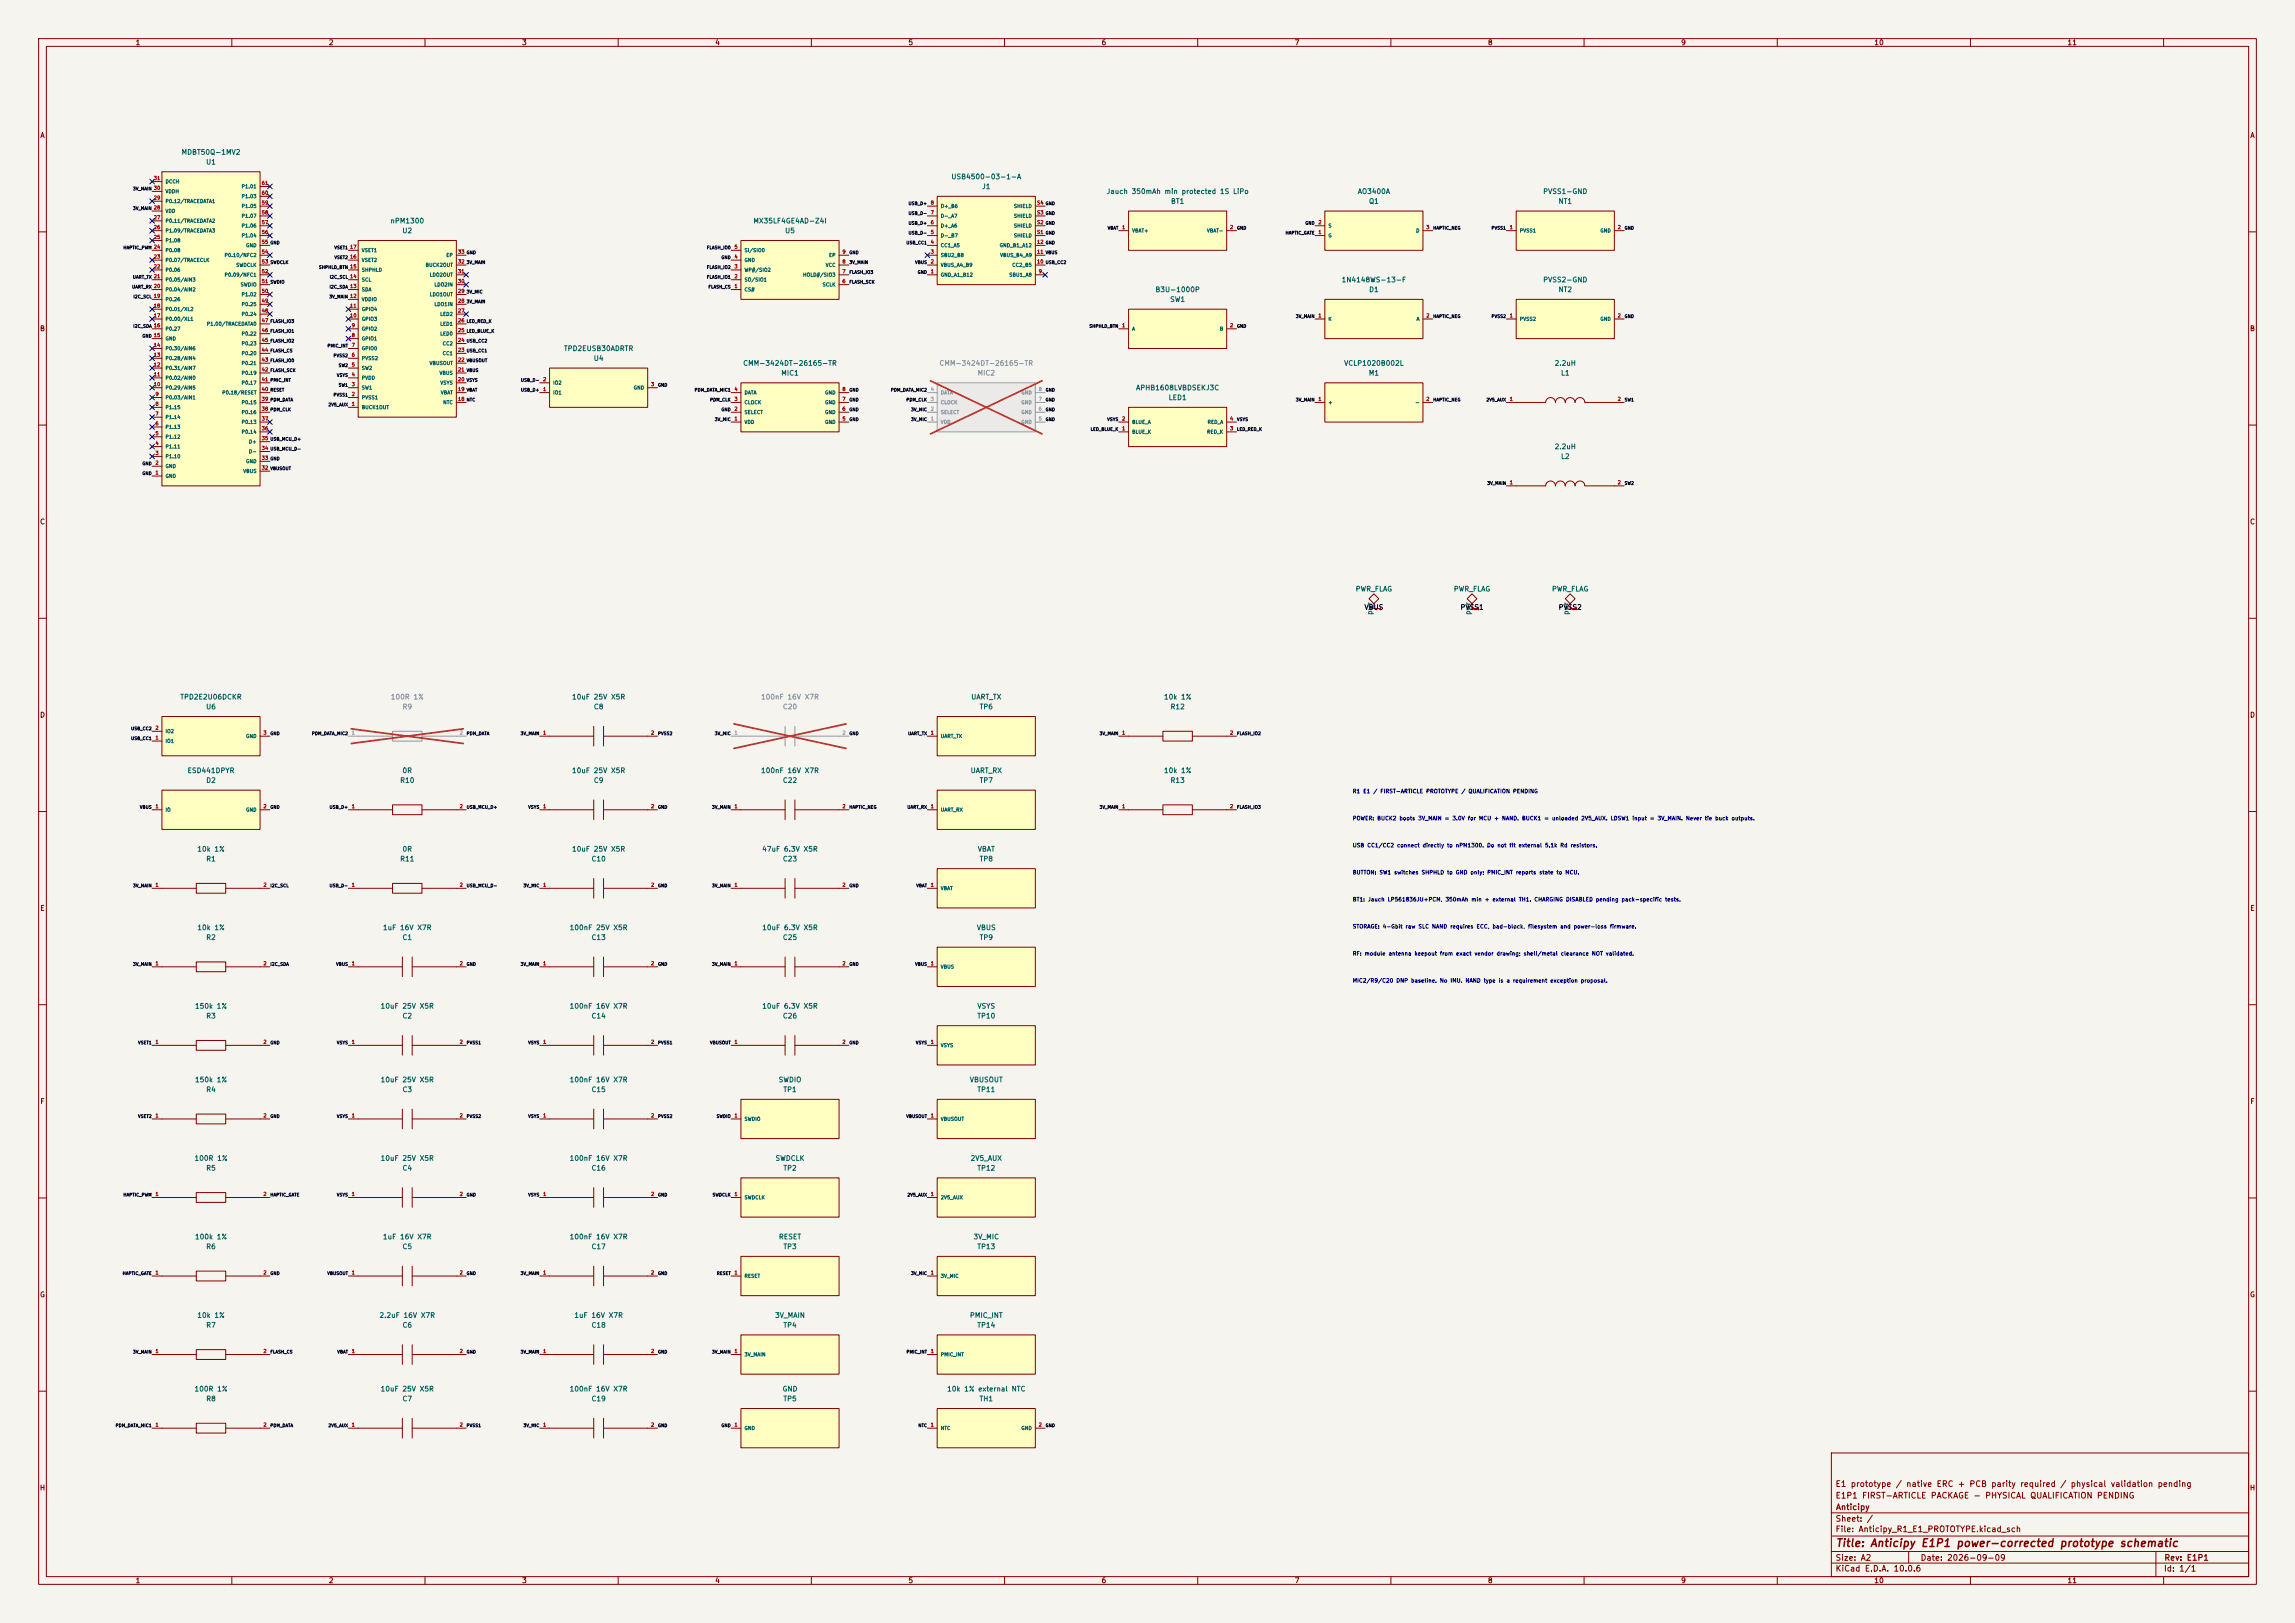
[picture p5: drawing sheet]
<svg xmlns="http://www.w3.org/2000/svg" width="594mm" height="420mm" viewBox="0 0 594 420" stroke-linecap="round" stroke-linejoin="round" font-family="sans-serif">
<defs><g id="words">
<text font-size="2" fill="#840000" x="475" y="400.8">Title: Anticipy E1P1 power-corrected prototype schematic</text>
<g font-size="1.5" fill="#840000">
<text x="475" y="388.1">E1P1 FIRST-ARTICLE PACKAGE - PHYSICAL QUALIFICATION PENDING</text>
<text x="475" y="385.1">E1 prototype / native ERC + PCB parity required / physical validation pending</text>
<text x="475" y="394.1">Sheet: /</text>
<text x="475.1" y="391.1">Anticipy</text>
<text x="475" y="396.8">File: Anticipy_R1_E1_PROTOTYPE.kicad_sch</text>
<text x="475" y="407">KiCad E.D.A. 10.0.6</text>
<text x="475" y="404.2">Size: A2</text>
<text x="497" y="404.2">Date: 2026-09-09</text>
<text x="560" y="407">Id: 1/1</text>
<text x="560.1" y="404.2">Rev: E1P1</text>
</g>
<g font-size="1.3" fill="#840000">
<text x="35" y="12">1</text>
<text x="85" y="12">2</text>
<text x="135" y="12">3</text>
<text x="185" y="12">4</text>
<text x="235" y="12">5</text>
<text x="285" y="12">6</text>
<text x="335" y="12">7</text>
<text x="385" y="12">8</text>
<text x="435" y="12">9</text>
<text x="485" y="12">10</text>
<text x="535" y="12">11</text>
<text x="10.3" y="36">A</text>
<text x="582.3" y="36">A</text>
<text x="10.2" y="86">B</text>
<text x="582.2" y="86">B</text>
<text x="10.2" y="136">C</text>
<text x="582.2" y="136">C</text>
<text x="10.2" y="186">D</text>
<text x="582.2" y="186">D</text>
<text x="10.3" y="236">E</text>
<text x="582.3" y="236">E</text>
<text x="10.3" y="286">F</text>
<text x="582.3" y="286">F</text>
<text x="10.2" y="336">G</text>
<text x="582.2" y="336">G</text>
<text x="10.2" y="386">H</text>
<text x="582.2" y="386">H</text>
<text x="35" y="410">1</text>
<text x="85" y="410">2</text>
<text x="135" y="410">3</text>
<text x="185" y="410">4</text>
<text x="235" y="410">5</text>
<text x="285" y="410">6</text>
<text x="335" y="410">7</text>
<text x="385" y="410">8</text>
<text x="435" y="410">9</text>
<text x="485" y="410">10</text>
<text x="535" y="410">11</text>
</g>
<g font-size="1.3" fill="#006464">
<text x="46.9" y="40.3">MDBT50Q-1MV2</text>
<text x="53.2" y="42.9">U1</text>
<text x="246.1" y="46.7">USB4500-03-1-A</text>
<text x="254.1" y="49.2">J1</text>
<text x="286.3" y="50.5">Jauch 350mAh min protected 1S LiPo</text>
<text x="302.9" y="53">BT1</text>
<text x="351.3" y="50.5">AO3400A</text>
<text x="354.2" y="53">Q1</text>
<text x="399.3" y="50.5">PVSS1-GND</text>
<text x="403.2" y="53">NT1</text>
<text x="100.9" y="58.1">nPM1300</text>
<text x="194.8" y="58.1">MX35LF4GE4AD-Z4I</text>
<text x="104" y="60.7">U2</text>
<text x="203.1" y="60.7">U5</text>
<text x="298.9" y="75.9">B3U-1000P</text>
<text x="347.1" y="73.4">1N4148WS-13-F</text>
<text x="354.2" y="75.9">D1</text>
<text x="399.3" y="73.4">PVSS2-GND</text>
<text x="403.2" y="75.9">NT2</text>
<text x="302.7" y="78.4">SW1</text>
<text x="145.8" y="91.1">TPD2EUSB30ADRTR</text>
<text x="153.5" y="93.7">U4</text>
<text x="192.2" y="94.9">CMM-3424DT-26165-TR</text>
<text x="347.8" y="94.9">VCLP1020B002L</text>
<text x="402.3" y="94.9">2.2uH</text>
<text x="202.1" y="97.5">MIC1</text>
<text x="293.9" y="101.3">APHB1608LVBDSEKJ3C</text>
<text x="354.1" y="97.5">M1</text>
<text x="403.9" y="97.5">L1</text>
<text x="302.3" y="103.8">LED1</text>
<text x="402.3" y="116.5">2.2uH</text>
<text x="403.9" y="119.1">L2</text>
<text x="350.8" y="153.4">PWR_FLAG</text>
<text x="376.2" y="153.4">PWR_FLAG</text>
<text x="401.6" y="153.4">PWR_FLAG</text>
<text x="355.5" y="159.2" transform="rotate(-90 355.5 159.2)">pwr</text>
<text x="380.9" y="159.2" transform="rotate(-90 380.9 159.2)">pwr</text>
<text x="406.3" y="159.2" transform="rotate(-90 406.3 159.2)">pwr</text>
<text x="46.5" y="181.3">TPD2E2U06DCKR</text>
<text x="53.2" y="183.8">U6</text>
<text x="147.9" y="181.3">10uF 25V X5R</text>
<text x="153.6" y="183.8">C8</text>
<text x="251.2" y="181.3">UART_TX</text>
<text x="253.4" y="183.8">TP6</text>
<text x="301.1" y="181.3">10k 1%</text>
<text x="302.8" y="183.8">R12</text>
<text x="48.4" y="200.4">ESD441DPYR</text>
<text x="53.2" y="202.9">D2</text>
<text x="103.4" y="202.9">R10</text>
<text x="104" y="200.4">0R</text>
<text x="147.9" y="200.4">10uF 25V X5R</text>
<text x="153.6" y="202.9">C9</text>
<text x="196.8" y="200.4">100nF 16V X7R</text>
<text x="202.5" y="202.9">C22</text>
<text x="251.1" y="200.4">UART_RX</text>
<text x="253.4" y="202.9">TP7</text>
<text x="301.1" y="200.4">10k 1%</text>
<text x="302.8" y="202.9">R13</text>
<text x="50.9" y="220.7">10k 1%</text>
<text x="104" y="220.7">0R</text>
<text x="147.9" y="220.7">10uF 25V X5R</text>
<text x="197.1" y="220.7">47uF 6.3V X5R</text>
<text x="252.9" y="220.7">VBAT</text>
<text x="53.2" y="223.2">R1</text>
<text x="103.4" y="223.2">R11</text>
<text x="153" y="223.2">C10</text>
<text x="202.5" y="223.2">C23</text>
<text x="253.4" y="223.2">TP8</text>
<text x="50.9" y="241">10k 1%</text>
<text x="53.2" y="243.5">R2</text>
<text x="99" y="241">1uF 16V X7R</text>
<text x="104" y="243.5">C1</text>
<text x="147.3" y="241">100nF 25V X5R</text>
<text x="153" y="243.5">C13</text>
<text x="197.1" y="241">10uF 6.3V X5R</text>
<text x="202.5" y="243.5">C25</text>
<text x="252.7" y="241">VBUS</text>
<text x="253.4" y="243.5">TP9</text>
<text x="50.3" y="261.3">150k 1%</text>
<text x="53.2" y="263.9">R3</text>
<text x="98.4" y="261.3">10uF 25V X5R</text>
<text x="104" y="263.9">C2</text>
<text x="147.3" y="261.3">100nF 16V X7R</text>
<text x="153" y="263.9">C14</text>
<text x="197.1" y="261.3">10uF 6.3V X5R</text>
<text x="202.5" y="263.9">C26</text>
<text x="252.8" y="263.9">TP10</text>
<text x="252.8" y="261.3">VSYS</text>
<text x="50.3" y="280.4">150k 1%</text>
<text x="98.4" y="280.4">10uF 25V X5R</text>
<text x="147.3" y="280.4">100nF 16V X7R</text>
<text x="201.4" y="280.4">SWDIO</text>
<text x="250.9" y="280.4">VBUSOUT</text>
<text x="53.2" y="282.9">R4</text>
<text x="104" y="282.9">C3</text>
<text x="153" y="282.9">C15</text>
<text x="202.6" y="282.9">TP1</text>
<text x="252.8" y="282.9">TP11</text>
<text x="50.2" y="300.7">100R 1%</text>
<text x="53.2" y="303.2">R5</text>
<text x="98.4" y="300.7">10uF 25V X5R</text>
<text x="104" y="303.2">C4</text>
<text x="147.3" y="300.7">100nF 16V X7R</text>
<text x="153" y="303.2">C16</text>
<text x="200.6" y="300.7">SWDCLK</text>
<text x="202.6" y="303.2">TP2</text>
<text x="251.1" y="300.7">2V5_AUX</text>
<text x="252.8" y="303.2">TP12</text>
<text x="50.3" y="321">100k 1%</text>
<text x="53.2" y="323.5">R6</text>
<text x="99" y="321">1uF 16V X7R</text>
<text x="104" y="323.5">C5</text>
<text x="147.3" y="321">100nF 16V X7R</text>
<text x="153" y="323.5">C17</text>
<text x="201.5" y="321">RESET</text>
<text x="202.6" y="323.5">TP3</text>
<text x="251.8" y="321">3V_MIC</text>
<text x="252.8" y="323.5">TP13</text>
<text x="50.9" y="341.3">10k 1%</text>
<text x="98.1" y="341.3">2.2uF 16V X7R</text>
<text x="148.5" y="341.3">1uF 16V X7R</text>
<text x="200.5" y="341.3">3V_MAIN</text>
<text x="250.9" y="341.3">PMIC_INT</text>
<text x="53.2" y="343.9">R7</text>
<text x="104" y="343.9">C6</text>
<text x="153" y="343.9">C18</text>
<text x="202.6" y="343.9">TP4</text>
<text x="252.8" y="343.9">TP14</text>
<text x="50.2" y="360.4">100R 1%</text>
<text x="53.2" y="362.9">R8</text>
<text x="98.4" y="360.4">10uF 25V X5R</text>
<text x="104" y="362.9">C7</text>
<text x="147.3" y="360.4">100nF 16V X7R</text>
<text x="153" y="362.9">C19</text>
<text x="202.4" y="360.4">GND</text>
<text x="202.6" y="362.9">TP5</text>
<text x="245" y="360.4">10k 1% external NTC</text>
<text x="253.4" y="362.9">TH1</text>
</g>
<g font-size="1.3" fill="#939391">
<text x="243" y="94.9">CMM-3424DT-26165-TR</text>
<text x="252.9" y="97.5">MIC2</text>
<text x="101" y="181.3">100R 1%</text>
<text x="104" y="183.8">R9</text>
<text x="196.8" y="181.3">100nF 16V X7R</text>
<text x="202.5" y="183.8">C20</text>
</g>
<g font-size="1.3" fill="#0f0f0f">
<text x="353" y="158.1">VBUS</text>
<text x="377.9" y="158.1">PVSS1</text>
<text x="403.3" y="158.1">PVSS2</text>
</g>
<g font-size="1.3" fill="#a90000">
<text x="357.7" y="158.2" transform="rotate(-90 357.7 158.2)">1</text>
<text x="383.1" y="158.2" transform="rotate(-90 383.1 158.2)">1</text>
<text x="408.5" y="158.2" transform="rotate(-90 408.5 158.2)">1</text>
</g>
<g font-size="1" fill="#0000c2">
<text x="350" y="205.5">R1 E1 / FIRST-ARTICLE PROTOTYPE / QUALIFICATION PENDING</text>
<text x="350" y="212.5">POWER: BUCK2 boots 3V_MAIN = 3.0V for MCU + NAND. BUCK1 = unloaded 2V5_AUX. LDSW1 input = 3V_MAIN. Never tie buck outputs.</text>
<text x="350" y="219.5">USB CC1/CC2 connect directly to nPM1300. Do not fit external 5.1k Rd resistors.</text>
<text x="350" y="226.5">BUTTON: SW1 switches SHPHLD to GND only; PMIC_INT reports state to MCU.</text>
<text x="350" y="233.5">BT1: Jauch LP561836JU+PCM, 350mAh min + external TH1. CHARGING DISABLED pending pack-specific tests.</text>
<text x="350" y="240.5">STORAGE: 4-Gbit raw SLC NAND requires ECC, bad-block, filesystem and power-loss firmware.</text>
<text x="350" y="247.5">RF: module antenna keepout from exact vendor drawing; shell/metal clearance NOT validated.</text>
<text x="350" y="254.5">MIC2/R9/C20 DNP baseline. No IMU. NAND type is a requirement exception proposal.</text>
</g>
<g font-size=".9" fill="#a90000">
<text x="39.7" y="46.8">31</text>
<text x="39.7" y="51.9">29</text>
<text x="67.6" y="53.1">59</text>
<text x="67.6" y="50.6">60</text>
<text x="67.6" y="48.1">61</text>
<text x="240.8" y="53.1">8</text>
<text x="268.3" y="53.1">S4</text>
<text x="39.7" y="59.5">26</text>
<text x="39.7" y="56.9">27</text>
<text x="67.6" y="58.2">57</text>
<text x="67.6" y="55.7">58</text>
<text x="240.8" y="58.2">6</text>
<text x="240.8" y="55.7">7</text>
<text x="268.3" y="58.2">S2</text>
<text x="268.3" y="55.7">S3</text>
<text x="290.3" y="59.5">1</text>
<text x="318.3" y="59.5">2</text>
<text x="341.1" y="58.2">2</text>
<text x="369.1" y="59.5">3</text>
<text x="390.6" y="59.5">1</text>
<text x="418.6" y="59.5">2</text>
<text x="39.7" y="62">25</text>
<text x="67.6" y="65.8">54</text>
<text x="67.6" y="63.3">55</text>
<text x="67.6" y="60.8">56</text>
<text x="90.5" y="64.6">17</text>
<text x="118.4" y="65.8">33</text>
<text x="190" y="64.6">5</text>
<text x="217.9" y="65.8">9</text>
<text x="240.8" y="65.8">3</text>
<text x="240.8" y="63.3">4</text>
<text x="240.8" y="60.8">5</text>
<text x="268.3" y="65.8">11</text>
<text x="268.3" y="63.3">12</text>
<text x="268.3" y="60.8">S1</text>
<text x="341.1" y="60.8">1</text>
<text x="39.7" y="69.6">22</text>
<text x="39.7" y="67.1">23</text>
<text x="67.6" y="70.9">52</text>
<text x="67.6" y="68.4">53</text>
<text x="90.5" y="67.1">16</text>
<text x="118.4" y="70.9">31</text>
<text x="118.4" y="68.4">32</text>
<text x="190" y="69.6">3</text>
<text x="190" y="67.1">4</text>
<text x="217.9" y="70.9">7</text>
<text x="217.9" y="68.4">8</text>
<text x="240.8" y="70.9">1</text>
<text x="240.8" y="68.4">2</text>
<text x="268.3" y="68.4">10</text>
<text x="268.7" y="70.9">9</text>
<text x="67.6" y="76">50</text>
<text x="67.6" y="73.5">51</text>
<text x="118.4" y="76">29</text>
<text x="118.4" y="73.5">30</text>
<text x="190" y="74.7">1</text>
<text x="190" y="72.2">2</text>
<text x="217.9" y="73.5">6</text>
<text x="39.7" y="82.3">17</text>
<text x="39.7" y="79.8">18</text>
<text x="67.6" y="83.6">47</text>
<text x="67.6" y="81.1">48</text>
<text x="67.6" y="78.5">49</text>
<text x="90.5" y="82.3">10</text>
<text x="90.5" y="79.8">11</text>
<text x="118.4" y="83.6">26</text>
<text x="118.4" y="81.1">27</text>
<text x="118.4" y="78.5">28</text>
<text x="341.1" y="82.3">1</text>
<text x="369.1" y="82.3">2</text>
<text x="390.6" y="82.3">1</text>
<text x="418.6" y="82.3">2</text>
<text x="39.7" y="90">14</text>
<text x="67.6" y="88.7">45</text>
<text x="67.6" y="86.2">46</text>
<text x="90.9" y="90">7</text>
<text x="90.9" y="87.4">8</text>
<text x="90.9" y="84.9">9</text>
<text x="118.4" y="88.7">24</text>
<text x="118.4" y="86.2">25</text>
<text x="290.3" y="84.9">1</text>
<text x="318.3" y="84.9">2</text>
<text x="39.7" y="95">12</text>
<text x="39.7" y="92.5">13</text>
<text x="67.6" y="93.8">43</text>
<text x="67.6" y="91.2">44</text>
<text x="90.9" y="95">5</text>
<text x="90.9" y="92.5">6</text>
<text x="118.4" y="93.8">22</text>
<text x="118.4" y="91.2">23</text>
<text x="39.7" y="100.1">10</text>
<text x="39.7" y="97.6">11</text>
<text x="67.6" y="101.4">40</text>
<text x="67.6" y="98.9">41</text>
<text x="67.6" y="96.3">42</text>
<text x="90.9" y="100.1">3</text>
<text x="90.9" y="97.6">4</text>
<text x="118.4" y="101.4">19</text>
<text x="118.4" y="98.9">20</text>
<text x="118.4" y="96.3">21</text>
<text x="140.5" y="101.4">1</text>
<text x="140.5" y="98.9">2</text>
<text x="168.4" y="100.1">3</text>
<text x="190" y="101.4">4</text>
<text x="217.9" y="101.4">8</text>
<text x="40.1" y="107.7">7</text>
<text x="40.1" y="105.2">8</text>
<text x="40.1" y="102.7">9</text>
<text x="67.6" y="106.5">38</text>
<text x="67.6" y="103.9">39</text>
<text x="90.9" y="105.2">1</text>
<text x="90.9" y="102.7">2</text>
<text x="118.4" y="103.9">18</text>
<text x="190" y="106.5">2</text>
<text x="190" y="103.9">3</text>
<text x="217.9" y="106.5">6</text>
<text x="217.9" y="103.9">7</text>
<text x="341.1" y="103.9">1</text>
<text x="369.1" y="103.9">2</text>
<text x="390.6" y="103.9">1</text>
<text x="418.6" y="103.9">2</text>
<text x="40.1" y="112.8">5</text>
<text x="40.1" y="110.3">6</text>
<text x="67.6" y="111.6">36</text>
<text x="67.6" y="109">37</text>
<text x="190" y="109">1</text>
<text x="217.9" y="109">5</text>
<text x="290.3" y="111.6">1</text>
<text x="290.3" y="109">2</text>
<text x="318.3" y="111.6">3</text>
<text x="318.3" y="109">4</text>
<text x="40.1" y="117.9">3</text>
<text x="40.1" y="115.4">4</text>
<text x="67.6" y="119.2">33</text>
<text x="67.6" y="116.6">34</text>
<text x="67.6" y="114.1">35</text>
<text x="40.1" y="123">1</text>
<text x="40.1" y="120.4">2</text>
<text x="67.6" y="121.7">32</text>
<text x="390.6" y="125.5">1</text>
<text x="418.6" y="125.5">2</text>
<text x="40.1" y="191.6">1</text>
<text x="40.1" y="189">2</text>
<text x="68.1" y="190.3">3</text>
<text x="140.5" y="190.3">1</text>
<text x="168.4" y="190.3">2</text>
<text x="240.8" y="190.3">1</text>
<text x="290.3" y="190.3">1</text>
<text x="318.3" y="190.3">2</text>
<text x="40.1" y="209.3">1</text>
<text x="68.1" y="209.3">2</text>
<text x="90.9" y="209.3">1</text>
<text x="118.9" y="209.3">2</text>
<text x="140.5" y="209.3">1</text>
<text x="168.4" y="209.3">2</text>
<text x="190" y="209.3">1</text>
<text x="217.9" y="209.3">2</text>
<text x="240.8" y="209.3">1</text>
<text x="290.3" y="209.3">1</text>
<text x="318.3" y="209.3">2</text>
<text x="40.1" y="229.7">1</text>
<text x="68.1" y="229.7">2</text>
<text x="90.9" y="229.7">1</text>
<text x="118.9" y="229.7">2</text>
<text x="140.5" y="229.7">1</text>
<text x="168.4" y="229.7">2</text>
<text x="190" y="229.7">1</text>
<text x="217.9" y="229.7">2</text>
<text x="240.8" y="229.7">1</text>
<text x="40.1" y="250">1</text>
<text x="68.1" y="250">2</text>
<text x="90.9" y="250">1</text>
<text x="118.9" y="250">2</text>
<text x="140.5" y="250">1</text>
<text x="168.4" y="250">2</text>
<text x="190" y="250">1</text>
<text x="217.9" y="250">2</text>
<text x="240.8" y="250">1</text>
<text x="40.1" y="270.3">1</text>
<text x="68.1" y="270.3">2</text>
<text x="90.9" y="270.3">1</text>
<text x="118.9" y="270.3">2</text>
<text x="140.5" y="270.3">1</text>
<text x="168.4" y="270.3">2</text>
<text x="190" y="270.3">1</text>
<text x="217.9" y="270.3">2</text>
<text x="240.8" y="270.3">1</text>
<text x="40.1" y="289.4">1</text>
<text x="68.1" y="289.4">2</text>
<text x="90.9" y="289.4">1</text>
<text x="118.9" y="289.4">2</text>
<text x="140.5" y="289.4">1</text>
<text x="168.4" y="289.4">2</text>
<text x="190" y="289.4">1</text>
<text x="240.8" y="289.4">1</text>
<text x="40.1" y="309.7">1</text>
<text x="68.1" y="309.7">2</text>
<text x="90.9" y="309.7">1</text>
<text x="118.9" y="309.7">2</text>
<text x="140.5" y="309.7">1</text>
<text x="168.4" y="309.7">2</text>
<text x="190" y="309.7">1</text>
<text x="240.8" y="309.7">1</text>
<text x="40.1" y="330">1</text>
<text x="68.1" y="330">2</text>
<text x="90.9" y="330">1</text>
<text x="118.9" y="330">2</text>
<text x="140.5" y="330">1</text>
<text x="168.4" y="330">2</text>
<text x="190" y="330">1</text>
<text x="240.8" y="330">1</text>
<text x="40.1" y="350.3">1</text>
<text x="68.1" y="350.3">2</text>
<text x="90.9" y="350.3">1</text>
<text x="118.9" y="350.3">2</text>
<text x="140.5" y="350.3">1</text>
<text x="168.4" y="350.3">2</text>
<text x="190" y="350.3">1</text>
<text x="240.8" y="350.3">1</text>
<text x="40.1" y="369.4">1</text>
<text x="68.1" y="369.4">2</text>
<text x="90.9" y="369.4">1</text>
<text x="118.9" y="369.4">2</text>
<text x="140.5" y="369.4">1</text>
<text x="168.4" y="369.4">2</text>
<text x="190" y="369.4">1</text>
<text x="240.8" y="369.4">1</text>
<text x="268.7" y="369.4">2</text>
</g>
<g font-size=".9" fill="#006464">
<text x="42.7" y="47.7">DCCH</text>
<text x="42.7" y="52.8">P0.12/TRACEDATA1</text>
<text x="42.7" y="50.2">VDDH</text>
<text x="62.4" y="51.5">P1.03</text>
<text x="62.4" y="48.9">P1.01</text>
<text x="42.7" y="57.8">P0.11/TRACEDATA2</text>
<text x="42.7" y="55.3">VDD</text>
<text x="62.4" y="59.1">P1.06</text>
<text x="62.4" y="56.6">P1.07</text>
<text x="62.4" y="54">P1.05</text>
<text x="243.4" y="59.1">D+_A6</text>
<text x="243.4" y="56.6">D-_A7</text>
<text x="243.4" y="54">D+_B6</text>
<text x="262.3" y="59.1">SHIELD</text>
<text x="262.3" y="56.6">SHIELD</text>
<text x="262.3" y="54">SHIELD</text>
<text x="343.7" y="59.1">S</text>
<text x="42.7" y="65.5">P0.08</text>
<text x="42.7" y="62.9">P1.08</text>
<text x="42.7" y="60.4">P1.09/TRACEDATA3</text>
<text x="62.4" y="61.6">P1.04</text>
<text x="63.6" y="64.2">GND</text>
<text x="93.5" y="65.5">VSET1</text>
<text x="192.6" y="65.5">SI/SIO0</text>
<text x="243.4" y="64.2">CC1_A5</text>
<text x="243.4" y="61.6">D-_B7</text>
<text x="258.6" y="64.2">GND_B1_A12</text>
<text x="262.3" y="61.6">SHIELD</text>
<text x="292.9" y="60.4">VBAT+</text>
<text x="312.3" y="60.4">VBAT-</text>
<text x="343.7" y="61.6">G</text>
<text x="366.4" y="60.4">D</text>
<text x="393.2" y="60.4">PVSS1</text>
<text x="414.1" y="60.4">GND</text>
<text x="42.7" y="70.5">P0.06</text>
<text x="42.7" y="68">P0.07/TRACECLK</text>
<text x="58" y="71.8">P0.09/NFC1</text>
<text x="58" y="66.7">P0.10/NFC2</text>
<text x="61" y="69.3">SWDCLK</text>
<text x="93.5" y="70.5">SHPHLD</text>
<text x="93.5" y="68">VSET2</text>
<text x="110" y="69.3">BUCK2OUT</text>
<text x="111.1" y="71.8">LDO2OUT</text>
<text x="115.4" y="66.7">EP</text>
<text x="192.6" y="70.5">WP#/SIO2</text>
<text x="192.6" y="68">GND</text>
<text x="207.7" y="71.8">HOLD#/SIO3</text>
<text x="213.6" y="69.3">VCC</text>
<text x="214.5" y="66.7">EP</text>
<text x="243.4" y="71.8">GND_A1_B12</text>
<text x="243.4" y="69.3">VBUS_A4_B9</text>
<text x="243.4" y="66.7">SBU2_B8</text>
<text x="258.8" y="66.7">VBUS_B4_A9</text>
<text x="261.1" y="71.8">SBU1_A8</text>
<text x="261.9" y="69.3">CC2_B5</text>
<text x="42.7" y="75.6">P0.04/AIN2</text>
<text x="42.7" y="73.1">P0.05/AIN3</text>
<text x="62.2" y="74.3">SWDIO</text>
<text x="62.4" y="76.9">P1.02</text>
<text x="93.5" y="75.6">SDA</text>
<text x="93.5" y="73.1">SCL</text>
<text x="111.1" y="76.9">LDO1OUT</text>
<text x="112.3" y="74.3">LDO2IN</text>
<text x="192.6" y="75.6">CS#</text>
<text x="192.6" y="73.1">SO/SIO1</text>
<text x="212.8" y="74.3">SCLK</text>
<text x="42.7" y="83.2">P0.00/XL1</text>
<text x="42.7" y="80.7">P0.01/XL2</text>
<text x="42.7" y="78.2">P0.26</text>
<text x="62.4" y="82">P0.24</text>
<text x="62.4" y="79.4">P0.25</text>
<text x="93.5" y="83.2">GPIO3</text>
<text x="93.5" y="80.7">GPIO4</text>
<text x="93.5" y="78.2">VDDIO</text>
<text x="112.3" y="79.4">LDO1IN</text>
<text x="113.8" y="82">LED2</text>
<text x="343.7" y="83.2">K</text>
<text x="366.5" y="83.2">A</text>
<text x="393.2" y="83.2">PVSS2</text>
<text x="414.1" y="83.2">GND</text>
<text x="42.7" y="88.3">GND</text>
<text x="42.7" y="85.8">P0.27</text>
<text x="53.4" y="84.5">P1.00/TRACEDATA0</text>
<text x="62.4" y="89.6">P0.23</text>
<text x="62.4" y="87">P0.22</text>
<text x="93.5" y="88.3">GPIO1</text>
<text x="93.5" y="85.8">GPIO2</text>
<text x="113.8" y="87">LED0</text>
<text x="113.8" y="84.5">LED1</text>
<text x="114.5" y="89.6">CC2</text>
<text x="292.9" y="85.8">A</text>
<text x="315.6" y="85.8">B</text>
<text x="42.7" y="95.9">P0.31/AIN7</text>
<text x="42.7" y="93.4">P0.28/AIN4</text>
<text x="42.7" y="90.9">P0.30/AIN6</text>
<text x="62.4" y="94.7">P0.21</text>
<text x="62.4" y="92.1">P0.20</text>
<text x="93.5" y="95.9">SW2</text>
<text x="93.5" y="93.4">PVSS2</text>
<text x="93.5" y="90.9">GPIO0</text>
<text x="111.1" y="94.7">VBUSOUT</text>
<text x="114.5" y="92.1">CC1</text>
<text x="42.7" y="101">P0.29/AIN5</text>
<text x="42.7" y="98.5">P0.02/AIN0</text>
<text x="62.4" y="99.7">P0.17</text>
<text x="62.4" y="97.2">P0.19</text>
<text x="93.5" y="101">SW1</text>
<text x="93.5" y="98.5">PVDD</text>
<text x="113.6" y="97.2">VBUS</text>
<text x="113.9" y="99.7">VSYS</text>
<text x="143.1" y="99.7">IO2</text>
<text x="163.9" y="101">GND</text>
<text x="42.7" y="106.1">P1.15</text>
<text x="42.7" y="103.6">P0.03/AIN1</text>
<text x="57.4" y="102.3">P0.18/RESET</text>
<text x="62.4" y="107.4">P0.16</text>
<text x="62.4" y="104.8">P0.15</text>
<text x="93.5" y="106.1">BUCK1OUT</text>
<text x="93.5" y="103.6">PVSS1</text>
<text x="114" y="102.3">VBAT</text>
<text x="114.6" y="104.8">NTC</text>
<text x="143.1" y="102.3">IO1</text>
<text x="192.6" y="107.4">SELECT</text>
<text x="192.6" y="104.8">CLOCK</text>
<text x="192.6" y="102.3">DATA</text>
<text x="213.4" y="107.4">GND</text>
<text x="213.4" y="104.8">GND</text>
<text x="213.4" y="102.3">GND</text>
<text x="343.7" y="104.8">+</text>
<text x="366.2" y="104.8">-</text>
<text x="42.7" y="113.7">P1.12</text>
<text x="42.7" y="111.2">P1.13</text>
<text x="42.7" y="108.6">P1.14</text>
<text x="62.4" y="112.4">P0.14</text>
<text x="62.4" y="109.9">P0.13</text>
<text x="192.6" y="109.9">VDD</text>
<text x="213.4" y="109.9">GND</text>
<text x="292.9" y="112.4">BLUE_K</text>
<text x="292.9" y="109.9">BLUE_A</text>
<text x="312.3" y="112.4">RED_K</text>
<text x="312.4" y="109.9">RED_A</text>
<text x="42.7" y="118.8">P1.10</text>
<text x="42.7" y="116.3">P1.11</text>
<text x="64.3" y="117.5">D-</text>
<text x="64.3" y="115">D+</text>
<text x="42.7" y="123.9">GND</text>
<text x="42.7" y="121.3">GND</text>
<text x="62.8" y="122.6">VBUS</text>
<text x="63.6" y="120.1">GND</text>
<text x="42.7" y="189.9">IO2</text>
<text x="63.6" y="191.2">GND</text>
<text x="243.4" y="191.2">UART_TX</text>
<text x="42.7" y="192.5">IO1</text>
<text x="42.7" y="210.2">IO</text>
<text x="63.6" y="210.2">GND</text>
<text x="243.4" y="210.2">UART_RX</text>
<text x="243.4" y="230.6">VBAT</text>
<text x="243.4" y="250.9">VBUS</text>
<text x="243.4" y="271.2">VSYS</text>
<text x="192.6" y="290.2">SWDIO</text>
<text x="243.4" y="290.2">VBUSOUT</text>
<text x="192.6" y="310.6">SWDCLK</text>
<text x="243.4" y="310.6">2V5_AUX</text>
<text x="192.6" y="330.9">RESET</text>
<text x="243.4" y="330.9">3V_MIC</text>
<text x="192.6" y="351.2">3V_MAIN</text>
<text x="243.4" y="351.2">PMIC_INT</text>
<text x="192.6" y="370.3">GND</text>
<text x="243.4" y="370.3">NTC</text>
<text x="264.2" y="370.3">GND</text>
</g>
<g font-size=".9" fill="#a5a4a2">
<text x="240.8" y="101.4">4</text>
<text x="268.7" y="101.4">8</text>
<text x="240.8" y="106.5">2</text>
<text x="240.8" y="103.9">3</text>
<text x="268.7" y="106.5">6</text>
<text x="268.7" y="103.9">7</text>
<text x="240.8" y="109">1</text>
<text x="268.7" y="109">5</text>
<text x="90.9" y="190.3">1</text>
<text x="118.9" y="190.3">2</text>
<text x="190" y="190.3">1</text>
<text x="217.9" y="190.3">2</text>
</g>
<g font-size=".9" fill="#939391">
<text x="243.4" y="107.4">SELECT</text>
<text x="243.4" y="104.8">CLOCK</text>
<text x="243.4" y="102.3">DATA</text>
<text x="264.2" y="107.4">GND</text>
<text x="264.2" y="104.8">GND</text>
<text x="264.2" y="102.3">GND</text>
<text x="243.4" y="109.9">VDD</text>
<text x="264.2" y="109.9">GND</text>
</g>
<g font-size=".8" fill="#0f0f0f">
<text x="34.3" y="49.4">3V_MAIN 30</text>
<text x="235" y="53.3">USB_D+</text>
<text x="270.5" y="53.3">GND</text>
<text x="34.3" y="54.5">3V_MAIN 28</text>
<text x="235" y="55.8">USB_D-</text>
<text x="235" y="58.3">USB_D+</text>
<text x="270.5" y="55.8">GND</text>
<text x="270.5" y="58.3">GND</text>
<text x="286.6" y="59.6">VBAT</text>
<text x="320.1" y="59.6">GND</text>
<text x="337.7" y="58.3">GND</text>
<text x="370.9" y="59.6">HAPTIC_NEG</text>
<text x="385.9" y="59.6">PVSS1</text>
<text x="420.4" y="59.6">GND</text>
<text x="31.8" y="64.7">HAPTIC_PWM 24</text>
<text x="69.9" y="63.4">GND</text>
<text x="86.4" y="64.7">VSET1</text>
<text x="120.7" y="66">GND</text>
<text x="182.8" y="64.7">FLASH_IO0</text>
<text x="219.7" y="66">GND</text>
<text x="234.5" y="63.4">USB_CC1</text>
<text x="235" y="60.9">USB_D-</text>
<text x="270.5" y="60.9">GND</text>
<text x="270.5" y="63.4">GND</text>
<text x="270.5" y="66">VBUS</text>
<text x="332.6" y="60.9">HAPTIC_GATE</text>
<text x="69.9" y="68.5">SWDCLK</text>
<text x="82.4" y="69.8">SHPHLD_BTN 15</text>
<text x="86.4" y="67.2">VSET2</text>
<text x="120.7" y="68.5">3V_MAIN</text>
<text x="182.8" y="69.8">FLASH_IO2</text>
<text x="186.6" y="67.2">GND</text>
<text x="219.7" y="68.5">3V_MAIN</text>
<text x="219.7" y="71">FLASH_IO3</text>
<text x="236.8" y="68.5">VBUS</text>
<text x="237.4" y="71">GND</text>
<text x="270.5" y="68.5">USB_CC2</text>
<text x="34.1" y="74.8">UART_RX 20</text>
<text x="34.3" y="72.3">UART_TX 21</text>
<text x="34.4" y="77.4">I2C_SCL 19</text>
<text x="69.9" y="73.6">SWDIO</text>
<text x="85.1" y="77.4">3V_MAIN 12</text>
<text x="85.2" y="74.8">I2C_SDA 13</text>
<text x="85.2" y="72.3">I2C_SCL 14</text>
<text x="120.7" y="76.1">3V_MIC</text>
<text x="182.8" y="72.3">FLASH_IO1</text>
<text x="183.3" y="74.8">FLASH_CS</text>
<text x="219.7" y="73.6">FLASH_SCK</text>
<text x="69.9" y="83.7">FLASH_IO3</text>
<text x="120.7" y="83.7">LED_RED_K</text>
<text x="120.7" y="78.7">3V_MAIN</text>
<text x="335.3" y="82.5">3V_MAIN</text>
<text x="370.9" y="82.5">HAPTIC_NEG</text>
<text x="385.9" y="82.5">PVSS2</text>
<text x="420.4" y="82.5">GND</text>
<text x="34.4" y="85">I2C_SDA 16</text>
<text x="36.8" y="87.5">GND 15</text>
<text x="69.9" y="88.8">FLASH_IO2</text>
<text x="69.9" y="86.3">FLASH_IO1</text>
<text x="120.7" y="88.8">USB_CC2</text>
<text x="120.7" y="86.3">LED_BLUE_K</text>
<text x="281.8" y="85">SHPHLD_BTN</text>
<text x="320.1" y="85">GND</text>
<text x="69.9" y="93.9">FLASH_IO0</text>
<text x="69.9" y="91.4">FLASH_CS</text>
<text x="84.7" y="90.1">PMIC_INT</text>
<text x="86.2" y="92.6">PVSS2</text>
<text x="87.6" y="95.2">SW2</text>
<text x="120.7" y="93.9">VBUSOUT</text>
<text x="120.7" y="91.4">USB_CC1</text>
<text x="69.9" y="101.5">RESET</text>
<text x="69.9" y="99">PMIC_INT</text>
<text x="69.9" y="96.4">FLASH_SCK</text>
<text x="87.1" y="97.7">VSYS</text>
<text x="87.6" y="100.2">SW1</text>
<text x="120.7" y="101.5">VBAT</text>
<text x="120.7" y="99">VSYS</text>
<text x="120.7" y="96.4">VBUS</text>
<text x="134.7" y="101.5">USB_D+</text>
<text x="134.7" y="99">USB_D-</text>
<text x="170.2" y="100.2">GND</text>
<text x="179.7" y="101.5">PDM_DATA_MIC1</text>
<text x="219.7" y="101.5">GND</text>
<text x="230.5" y="101.5">PDM_DATA_MIC2</text>
<text x="270.5" y="101.5">GND</text>
<text x="69.9" y="106.6">PDM_CLK</text>
<text x="69.9" y="104.1">PDM_DATA</text>
<text x="84.9" y="105.3">2V5_AUX</text>
<text x="86.2" y="102.8">PVSS1</text>
<text x="120.7" y="104.1">NTC</text>
<text x="183.7" y="104.1">PDM_CLK</text>
<text x="186.6" y="106.6">GND</text>
<text x="219.7" y="104.1">GND</text>
<text x="219.7" y="106.6">GND</text>
<text x="234.5" y="104.1">PDM_CLK</text>
<text x="235.7" y="106.6">3V_MIC</text>
<text x="270.5" y="104.1">GND</text>
<text x="270.5" y="106.6">GND</text>
<text x="335.3" y="104.1">3V_MAIN</text>
<text x="370.9" y="104.1">HAPTIC_NEG</text>
<text x="384.6" y="104.1">2V5_AUX</text>
<text x="420.4" y="104.1">SW1</text>
<text x="184.9" y="109.1">3V_MIC</text>
<text x="219.7" y="109.1">GND</text>
<text x="235.7" y="109.1">3V_MIC</text>
<text x="270.5" y="109.1">GND</text>
<text x="282.2" y="111.7">LED_BLUE_K</text>
<text x="286.5" y="109.1">VSYS</text>
<text x="320.1" y="111.7">LED_RED_K</text>
<text x="320.1" y="109.1">VSYS</text>
<text x="69.9" y="119.3">GND</text>
<text x="69.9" y="116.8">USB_MCU_D-</text>
<text x="69.9" y="114.2">USB_MCU_D+</text>
<text x="36.8" y="123.1">GND</text>
<text x="36.8" y="120.6">GND</text>
<text x="69.9" y="121.8">VBUSOUT</text>
<text x="384.8" y="125.6">3V_MAIN</text>
<text x="420.4" y="125.6">SW2</text>
<text x="33.8" y="189.1">USB_CC2</text>
<text x="33.8" y="191.7">USB_CC1</text>
<text x="69.9" y="190.4">GND</text>
<text x="80.6" y="190.4">PDM_DATA_MIC2</text>
<text x="120.7" y="190.4">PDM_DATA</text>
<text x="134.6" y="190.4">3V_MAIN</text>
<text x="170.2" y="190.4">PVSS2</text>
<text x="184.9" y="190.4">3V_MIC</text>
<text x="219.7" y="190.4">GND</text>
<text x="234.9" y="190.4">UART_TX</text>
<text x="284.5" y="190.4">3V_MAIN</text>
<text x="320.1" y="190.4">FLASH_IO2</text>
<text x="36.1" y="209.5">VBUS</text>
<text x="69.9" y="209.5">GND</text>
<text x="85.2" y="209.5">USB_D+</text>
<text x="120.7" y="209.5">USB_MCU_D+</text>
<text x="136.6" y="209.5">VSYS</text>
<text x="170.2" y="209.5">GND</text>
<text x="184.2" y="209.5">3V_MAIN</text>
<text x="219.7" y="209.5">HAPTIC_NEG</text>
<text x="234.7" y="209.5">UART_RX</text>
<text x="284.5" y="209.5">3V_MAIN</text>
<text x="320.1" y="209.5">FLASH_IO3</text>
<text x="34.3" y="229.8">3V_MAIN</text>
<text x="69.9" y="229.8">I2C_SCL</text>
<text x="85.2" y="229.8">USB_D-</text>
<text x="120.7" y="229.8">USB_MCU_D-</text>
<text x="135.4" y="229.8">3V_MIC</text>
<text x="170.2" y="229.8">GND</text>
<text x="184.2" y="229.8">3V_MAIN</text>
<text x="219.7" y="229.8">GND</text>
<text x="237.1" y="229.8">VBAT</text>
<text x="34.3" y="250.1">3V_MAIN</text>
<text x="69.9" y="250.1">I2C_SDA</text>
<text x="86.9" y="250.1">VBUS</text>
<text x="120.7" y="250.1">GND</text>
<text x="134.6" y="250.1">3V_MAIN</text>
<text x="170.2" y="250.1">GND</text>
<text x="184.2" y="250.1">3V_MAIN</text>
<text x="219.7" y="250.1">GND</text>
<text x="236.8" y="250.1">VBUS</text>
<text x="35.6" y="270.4">VSET1</text>
<text x="69.9" y="270.4">GND</text>
<text x="87.1" y="270.4">VSYS</text>
<text x="120.7" y="270.4">PVSS1</text>
<text x="136.6" y="270.4">VSYS</text>
<text x="170.2" y="270.4">PVSS1</text>
<text x="183.7" y="270.4">VBUSOUT</text>
<text x="219.7" y="270.4">GND</text>
<text x="237" y="270.4">VSYS</text>
<text x="35.6" y="289.5">VSET2</text>
<text x="69.9" y="289.5">GND</text>
<text x="87.1" y="289.5">VSYS</text>
<text x="120.7" y="289.5">PVSS2</text>
<text x="136.6" y="289.5">VSYS</text>
<text x="170.2" y="289.5">PVSS2</text>
<text x="185.4" y="289.5">SWDIO</text>
<text x="234.5" y="289.5">VBUSOUT</text>
<text x="31.8" y="309.8">HAPTIC_PWM</text>
<text x="69.9" y="309.8">HAPTIC_GATE</text>
<text x="87.1" y="309.8">VSYS</text>
<text x="120.7" y="309.8">GND</text>
<text x="136.6" y="309.8">VSYS</text>
<text x="170.2" y="309.8">GND</text>
<text x="184.3" y="309.8">SWDCLK</text>
<text x="234.7" y="309.8">2V5_AUX</text>
<text x="31.6" y="330.1">HAPTIC_GATE</text>
<text x="69.9" y="330.1">GND</text>
<text x="84.6" y="330.1">VBUSOUT</text>
<text x="120.7" y="330.1">GND</text>
<text x="134.6" y="330.1">3V_MAIN</text>
<text x="170.2" y="330.1">GND</text>
<text x="185.4" y="330.1">RESET</text>
<text x="235.7" y="330.1">3V_MIC</text>
<text x="34.3" y="350.4">3V_MAIN</text>
<text x="69.9" y="350.4">FLASH_CS</text>
<text x="87.2" y="350.4">VBAT</text>
<text x="120.7" y="350.4">GND</text>
<text x="134.6" y="350.4">3V_MAIN</text>
<text x="170.2" y="350.4">GND</text>
<text x="184.2" y="350.4">3V_MAIN</text>
<text x="234.5" y="350.4">PMIC_INT</text>
<text x="29.8" y="369.5">PDM_DATA_MIC1</text>
<text x="69.9" y="369.5">PDM_DATA</text>
<text x="84.9" y="369.5">2V5_AUX</text>
<text x="120.7" y="369.5">PVSS1</text>
<text x="135.4" y="369.5">3V_MIC</text>
<text x="170.2" y="369.5">GND</text>
<text x="186.6" y="369.5">GND</text>
<text x="237.6" y="369.5">NTC</text>
<text x="270.5" y="369.5">GND</text>
</g>
</g></defs>
<path d="M0 0h594v420h-594z" fill="#f5f4ef" stroke="#f5f4ef" stroke-width=".26"/>
<g fill="none" stroke="#840000" stroke-width=".26">
<path d="M10 10h574v400h-574zM12 12h570v396h-570zM60 10v2M110 10v2M160 10v2M210 10v2M260 10v2M310 10v2M360 10v2M410 10v2M460 10v2M510 10v2"/>
<path d="M560 10v2M10 60h2M582 60h2M10 110h2M582 110h2M10 160h2M582 160h2M10 210h2M582 210h2M10 260h2M582 260h2M10 310h2"/>
<path d="M582 310h2M10 360h2M474 376h108v32h-108zM582 360h2M474 397.5h108M474 391.5h108M60 408v2M110 408v2M160 408v2M210 408v2M260 408v2M310 408v2"/>
<path d="M360 408v2M410 408v2M460 408v2M474 404.5h108M474 401.5h108M494 401.5v3M510 408v2M558 401.5v6.5M560 408v2"/>
</g>
<path d="M292.1 80h25.4v10.2h-25.4z" fill="#ffffc2"/>
<g fill="none" stroke="#840000" stroke-width=".26">
<path d="M289.6 85.1h2.5M292.1 80h25.4v10.2h-25.4zM317.5 85.1h2.5M90.2 209.6h11.4M101.6 208.3h7.6v2.5h-7.6zM109.2 209.6h11.4M39.4 229.9h11.4M50.8 228.6h7.6v2.5h-7.6zM58.4 229.9h11.4M90.2 229.9h11.4M101.6 228.6h7.6v2.5h-7.6zM109.2 229.9h11.4"/>
<path d="M39.4 250.2h11.4M50.8 248.9h7.6v2.6h-7.6zM58.4 250.2h11.4"/>
</g>
<path d="M90.2 190.5h11.4M101.6 189.2h7.6v2.6h-7.6zM109.2 190.5h11.4" fill="none" stroke="#9c9b98" stroke-width=".26"/>
<path d="M90.9 188.6l29 3.8M119.9 188.6l-29 3.8" fill="none" stroke="#e12e31" stroke-width=".46"/>
<path d="M41.9 204.5h25.4v10.1h-25.4z" fill="#ffffc2"/>
<path d="M39.4 209.6h2.5M41.9 204.5h25.4v10.1h-25.4zM67.3 209.6h2.5" fill="none" stroke="#840000" stroke-width=".26"/>
<path d="M41.9 185.4h25.4v10.2h-25.4z" fill="#ffffc2"/>
<path d="M39.4 191.8h2.5M39.4 189.2h2.5M41.9 185.4h25.4v10.2h-25.4zM67.3 190.5h2.5" fill="none" stroke="#840000" stroke-width=".26"/>
<path d="M191.8 304.8h25.4v10.2h-25.4z" fill="#ffffc2"/>
<path d="M189.2 309.9h2.6M191.8 304.8h25.4v10.2h-25.4z" fill="none" stroke="#840000" stroke-width=".26"/>
<path d="M191.8 284.5h25.4v10.1h-25.4z" fill="#ffffc2"/>
<g fill="none" stroke="#840000" stroke-width=".26">
<path d="M139.7 289.6h14M153.7 287v5.1M156.2 289.6h14M156.2 287v5.1M189.2 289.6h2.6M191.8 284.5h25.4v10.1h-25.4zM139.7 309.9h14M153.7 307.3v5.1M156.2 307.3v5.1M156.2 309.9h14M139.7 330.2h14M153.7 327.7v5"/>
<path d="M156.2 327.7v5M156.2 330.2h14M139.7 350.5h14M153.7 348v5.1M156.2 348v5.1M156.2 350.5h14M90.2 369.6h13.9M104.1 367v5.1M106.7 369.6h13.9M106.7 367v5.1M139.7 369.6h14M153.7 367v5.1"/>
<path d="M156.2 369.6h14M156.2 367v5.1"/>
</g>
<path d="M191.8 325.1h25.4v10.2h-25.4z" fill="#ffffc2"/>
<path d="M189.2 330.2h2.6M191.8 325.1h25.4v10.2h-25.4z" fill="none" stroke="#840000" stroke-width=".26"/>
<path d="M191.8 345.4h25.4v10.2h-25.4z" fill="#ffffc2"/>
<g fill="none" stroke="#840000" stroke-width=".26">
<path d="M139.7 190.5h14M153.7 188v5M156.2 188v5M156.2 190.5h14M139.7 209.6h14M153.7 207v5.1M156.2 209.6h14M156.2 207v5.1M189.2 209.6h14M203.2 207v5.1M205.7 209.6h14M205.7 207v5.1"/>
<path d="M139.7 229.9h14M153.7 227.3v5.1M156.2 229.9h14M156.2 227.3v5.1M189.2 229.9h14M203.2 227.3v5.1M205.7 227.3v5.1M205.7 229.9h14M139.7 250.2h14M153.7 247.7v5M156.2 250.2h14M156.2 247.7v5"/>
<path d="M189.2 250.2h14M203.2 247.7v5M205.7 247.7v5M205.7 250.2h14M39.4 270.5h11.4M50.8 269.2h7.6v2.6h-7.6zM58.4 270.5h11.4M90.2 270.5h13.9M104.1 268v5.1M106.7 270.5h13.9M106.7 268v5.1M139.7 270.5h14"/>
<path d="M153.7 268v5.1M156.2 270.5h14M156.2 268v5.1M189.2 270.5h14M203.2 268v5.1M205.7 268v5.1M205.7 270.5h14M39.4 289.6h11.4M50.8 288.3h7.6v2.5h-7.6zM58.4 289.6h11.4M90.2 289.6h13.9M104.1 287v5.1"/>
<path d="M106.7 287v5.1M106.7 289.6h13.9M39.4 309.9h11.4M50.8 308.6h7.6v2.6h-7.6zM58.4 309.9h11.4M90.2 309.9h13.9M104.1 307.3v5.1M106.7 307.3v5.1M106.7 309.9h13.9M39.4 330.2h11.4M50.8 328.9h7.6v2.6h-7.6zM58.4 330.2h11.4"/>
<path d="M90.2 330.2h13.9M104.1 327.7v5M106.7 327.7v5M106.7 330.2h13.9M39.4 350.5h11.4M50.8 349.3h7.6v2.5h-7.6zM58.4 350.5h11.4M90.2 350.5h13.9M104.1 348v5.1M106.7 350.5h13.9M106.7 348v5.1M189.2 350.5h2.6"/>
<path d="M191.8 345.4h25.4v10.2h-25.4zM39.4 369.6h11.4M50.8 368.3h7.6v2.5h-7.6zM58.4 369.6h11.4"/>
</g>
<path d="M189.2 190.5h14M203.2 188v5M205.7 190.5h14M205.7 188v5" fill="none" stroke="#9c9b98" stroke-width=".26"/>
<path d="M190 187.3l29 6.4M219 187.3l-29 6.4" fill="none" stroke="#e12e31" stroke-width=".46"/>
<path d="M92.7 62.2h25.4v45.8h-25.4z" fill="#ffffc2"/>
<g fill="none" stroke="#840000" stroke-width=".26">
<path d="M90.2 77.5h2.5M90.2 74.9h2.5M90.2 72.4h2.5M90.2 69.9h2.5M90.2 67.3h2.5M90.2 64.8h2.5M92.7 62.2h25.4v45.8h-25.4zM118.1 78.7h2.5M118.1 76.2h2.5M118.1 73.7h2.5M118.1 71.1h2.5M118.1 68.6h2.5"/>
<path d="M118.1 66h2.5M90.2 97.8h2.5M90.2 95.3h2.5M90.2 92.7h2.5M90.2 90.2h2.5M90.2 87.6h2.5M90.2 85.1h2.5M90.2 82.6h2.5M90.2 80h2.5M118.1 99.1h2.5M118.1 96.5h2.5M118.1 94h2.5"/>
<path d="M118.1 91.4h2.5M118.1 88.9h2.5M118.1 86.4h2.5M118.1 83.8h2.5M118.1 81.3h2.5M90.2 105.4h2.5M90.2 102.9h2.5M90.2 100.3h2.5M118.1 104.1h2.5M118.1 101.6h2.5"/>
</g>
<path d="M191.8 62.2h25.4v15.3h-25.4z" fill="#ffffc2"/>
<path d="M189.2 74.9h2.6M189.2 72.4h2.6M189.2 69.9h2.6M189.2 67.3h2.6M189.2 64.8h2.6M191.8 62.2h25.4v15.3h-25.4zM217.2 73.7h2.5M217.2 71.1h2.5M217.2 68.6h2.5M217.2 66h2.5" fill="none" stroke="#840000" stroke-width=".26"/>
<path d="M142.2 95.3h25.4v10.1h-25.4z" fill="#ffffc2"/>
<path d="M139.7 99.1h2.5M142.2 95.3h25.4v10.1h-25.4zM139.7 101.6h2.5M167.6 100.3h2.6" fill="none" stroke="#840000" stroke-width=".26"/>
<path d="M191.8 99.1h25.4v12.7h-25.4z" fill="#ffffc2"/>
<g fill="none" stroke="#840000" stroke-width=".26">
<path d="M191.8 99.1h25.4v12.7h-25.4zM189.2 109.2h2.6M189.2 106.7h2.6M189.2 104.1h2.6M189.2 101.6h2.6M217.2 109.2h2.5M217.2 106.7h2.5M217.2 104.1h2.5M217.2 101.6h2.5M90.2 250.2h13.9M104.1 247.7v5M106.7 250.2h13.9"/>
<path d="M106.7 247.7v5"/>
</g>
<path d="M41.9 44.5h25.4v81.2h-25.4z" fill="#ffffc2"/>
<g fill="none" stroke="#840000" stroke-width=".26">
<path d="M39.4 59.7h2.5M39.4 57.2h2.5M39.4 54.6h2.5M39.4 52.1h2.5M39.4 49.5h2.5M39.4 47h2.5M41.9 44.5h25.4v81.2h-25.4zM67.3 58.4h2.5M67.3 55.9h2.5M67.3 53.3h2.5M67.3 50.8h2.5M67.3 48.3h2.5"/>
<path d="M39.4 77.5h2.5M39.4 74.9h2.5M39.4 72.4h2.5M39.4 69.9h2.5M39.4 67.3h2.5M39.4 64.8h2.5M39.4 62.2h2.5M67.3 78.7h2.5M67.3 76.2h2.5M67.3 73.7h2.5M67.3 71.1h2.5M67.3 68.6h2.5"/>
<path d="M67.3 66h2.5M67.3 63.5h2.5M67.3 61h2.5M39.4 97.8h2.5M39.4 95.3h2.5M39.4 92.7h2.5M39.4 90.2h2.5M39.4 87.6h2.5M39.4 85.1h2.5M39.4 82.6h2.5M39.4 80h2.5M67.3 99.1h2.5"/>
<path d="M67.3 96.5h2.5M67.3 94h2.5M67.3 91.4h2.5M67.3 88.9h2.5M67.3 86.4h2.5M67.3 83.8h2.5M67.3 81.3h2.5M39.4 118.1h2.5M39.4 115.6h2.5M39.4 113h2.5M39.4 110.5h2.5M39.4 108h2.5"/>
<path d="M39.4 105.4h2.5M39.4 102.9h2.5M39.4 100.3h2.5M67.3 119.4h2.5M67.3 116.8h2.5M67.3 114.3h2.5M67.3 111.8h2.5M67.3 109.2h2.5M67.3 106.7h2.5M67.3 104.1h2.5M67.3 101.6h2.5M389.9 104.1h10.1a1.27 1.27 0 0 1 1.3-1.2 1.27 1.27 0 0 1 1.3 1.2 1.27 1.27 0 0 1 1.3-1.2 1.27 1.27 0 0 1 1.2 1.2 1.27 1.27 0 0 1 1.3-1.2 1.27 1.27 0 0 1 1.3 1.2 1.27 1.27 0 0 1 1.2-1.2 1.27 1.27 0 0 1 1.3 1.2h10.2"/>
<path d="M39.4 123.2h2.5M39.4 120.7h2.5M67.3 121.9h2.5M389.9 125.7h10.1a1.27 1.27 0 0 1 1.3-1.2 1.27 1.27 0 0 1 1.3 1.2 1.27 1.27 0 0 1 1.3-1.2 1.27 1.27 0 0 1 1.2 1.2 1.27 1.27 0 0 1 1.3-1.2 1.27 1.27 0 0 1 1.3 1.2 1.27 1.27 0 0 1 1.2-1.2 1.27 1.27 0 0 1 1.3 1.2h10.2M355.6 156.2l1.3-1.3-1.3-1.2-1.3 1.2 1.3 1.3v1.3M355.6 157.5h.1M381 156.2l1.3-1.3-1.3-1.2-1.3 1.2 1.3 1.3v1.3M381 157.5h.1M406.4 156.2l1.3-1.3-1.3-1.2-1.3 1.2 1.3 1.3v1.3M406.4 157.5h.1"/>
</g>
<path d="M242.6 99.1h25.4v12.7h-25.4z" fill="#ebeae8"/>
<path d="M242.6 99.1h25.4v12.7h-25.4zM240 109.2h2.6M240 106.7h2.6M240 104.1h2.6M240 101.6h2.6M268 109.2h2.5M268 106.7h2.5M268 104.1h2.5M268 101.6h2.5" fill="none" stroke="#9c9b98" stroke-width=".26"/>
<path d="M240.8 98.5l28.9 13.8M269.7 98.5l-28.9 13.8" fill="none" stroke="#e12e31" stroke-width=".46"/>
<path d="M392.4 77.5h25.4v10.1h-25.4z" fill="#ffffc2"/>
<path d="M392.4 77.5h25.4v10.1h-25.4zM389.9 82.6h2.5M417.8 82.6h2.6" fill="none" stroke="#840000" stroke-width=".26"/>
<path d="M392.4 54.6h25.4v10.2h-25.4z" fill="#ffffc2"/>
<path d="M389.9 59.7h2.5M392.4 54.6h25.4v10.2h-25.4zM417.8 59.7h2.6" fill="none" stroke="#840000" stroke-width=".26"/>
<path d="M242.6 325.1h25.4v10.2h-25.4z" fill="#ffffc2"/>
<path d="M240 330.2h2.6M242.6 325.1h25.4v10.2h-25.4z" fill="none" stroke="#840000" stroke-width=".26"/>
<path d="M242.6 265.4h25.4v10.2h-25.4z" fill="#ffffc2"/>
<path d="M240 270.5h2.6M242.6 265.4h25.4v10.2h-25.4z" fill="none" stroke="#840000" stroke-width=".26"/>
<path d="M242.6 304.8h25.4v10.2h-25.4z" fill="#ffffc2"/>
<path d="M240 309.9h2.6M242.6 304.8h25.4v10.2h-25.4z" fill="none" stroke="#840000" stroke-width=".26"/>
<path d="M242.6 284.5h25.4v10.1h-25.4z" fill="#ffffc2"/>
<path d="M240 289.6h2.6M242.6 284.5h25.4v10.1h-25.4z" fill="none" stroke="#840000" stroke-width=".26"/>
<path d="M191.8 364.5h25.4v10.2h-25.4z" fill="#ffffc2"/>
<path d="M189.2 369.6h2.6M191.8 364.5h25.4v10.2h-25.4z" fill="none" stroke="#840000" stroke-width=".26"/>
<path d="M242.6 345.4h25.4v10.2h-25.4z" fill="#ffffc2"/>
<path d="M240 350.5h2.6M242.6 345.4h25.4v10.2h-25.4z" fill="none" stroke="#840000" stroke-width=".26"/>
<path d="M242.6 364.5h25.4v10.2h-25.4z" fill="#ffffc2"/>
<path d="M240 369.6h2.6M242.6 364.5h25.4v10.2h-25.4zM268 369.6h2.5" fill="none" stroke="#840000" stroke-width=".26"/>
<path d="M242.6 245.1h25.4v10.2h-25.4z" fill="#ffffc2"/>
<path d="M240 250.2h2.6M242.6 245.1h25.4v10.2h-25.4z" fill="none" stroke="#840000" stroke-width=".26"/>
<path d="M242.6 185.4h25.4v10.2h-25.4z" fill="#ffffc2"/>
<path d="M240 190.5h2.6M242.6 185.4h25.4v10.2h-25.4z" fill="none" stroke="#840000" stroke-width=".26"/>
<path d="M242.6 224.8h25.4v10.2h-25.4z" fill="#ffffc2"/>
<path d="M240 229.9h2.6M242.6 224.8h25.4v10.2h-25.4z" fill="none" stroke="#840000" stroke-width=".26"/>
<path d="M242.6 204.5h25.4v10.1h-25.4z" fill="#ffffc2"/>
<path d="M240 209.6h2.6M242.6 204.5h25.4v10.1h-25.4z" fill="none" stroke="#840000" stroke-width=".26"/>
<path d="M242.6 50.8h25.4v22.9h-25.4z" fill="#ffffc2"/>
<g fill="none" stroke="#840000" stroke-width=".26">
<path d="M240 58.4h2.6M240 55.9h2.6M240 53.3h2.6M242.6 50.8h25.4v22.9h-25.4zM268 58.4h2.5M268 55.9h2.5M268 53.3h2.5M240 71.1h2.6M240 68.6h2.6M240 66h2.6M240 63.5h2.6M240 61h2.6"/>
<path d="M268 71.1h2.5M268 68.6h2.5M268 66h2.5M268 63.5h2.5M268 61h2.5M289.6 190.5h11.4M301 189.2h7.6v2.6h-7.6zM308.6 190.5h11.4M289.6 209.6h11.4M301 208.3h7.6v2.5h-7.6zM308.6 209.6h11.4"/>
</g>
<path d="M342.9 99.1h25.4v10.1h-25.4z" fill="#ffffc2"/>
<path d="M342.9 99.1h25.4v10.1h-25.4zM340.4 104.1h2.5M368.3 104.1h2.5" fill="none" stroke="#840000" stroke-width=".26"/>
<path d="M342.9 77.5h25.4v10.1h-25.4z" fill="#ffffc2"/>
<path d="M342.9 77.5h25.4v10.1h-25.4zM340.4 82.6h2.5M368.3 82.6h2.5" fill="none" stroke="#840000" stroke-width=".26"/>
<path d="M292.1 54.6h25.4v10.2h-25.4z" fill="#ffffc2"/>
<path d="M289.6 59.7h2.5M292.1 54.6h25.4v10.2h-25.4zM317.5 59.7h2.5" fill="none" stroke="#840000" stroke-width=".26"/>
<path d="M342.9 54.6h25.4v10.2h-25.4z" fill="#ffffc2"/>
<path d="M340.4 58.4h2.5M342.9 54.6h25.4v10.2h-25.4zM368.3 59.7h2.5M340.4 61h2.5" fill="none" stroke="#840000" stroke-width=".26"/>
<path d="M292.1 105.4h25.4v10.2h-25.4z" fill="#ffffc2"/>
<path d="M289.6 111.8h2.5M289.6 109.2h2.5M292.1 105.4h25.4v10.2h-25.4zM317.5 111.8h2.5M317.5 109.2h2.5" fill="none" stroke="#840000" stroke-width=".26"/>
<g fill="none" stroke="#000084" stroke-width=".26">
<path d="M38.8 56.5l1.2 1.3M38.8 59.1l1.2 1.2M38.8 51.5l1.2 1.2M38.8 46.4l1.2 1.2M40 56.5l-1.2 1.3M40 59.1l-1.2 1.2M40 51.5l-1.2 1.2M40 46.4l-1.2 1.2M69.2 47.7l1.3 1.2M69.2 52.7l1.3 1.2M69.2 55.3l1.3 1.2M69.2 57.8l1.3 1.2"/>
<path d="M69.2 50.2l1.3 1.2M70.5 47.7l-1.3 1.2M70.5 52.7l-1.3 1.2M70.5 55.3l-1.3 1.2M70.5 57.8l-1.3 1.2M70.5 50.2l-1.3 1.2M38.8 61.6l1.2 1.2M38.8 66.7l1.2 1.2M38.8 69.2l1.2 1.3M38.8 79.4l1.2 1.2M40 61.6l-1.2 1.2M40 66.7l-1.2 1.2"/>
<path d="M40 69.2l-1.2 1.3M40 79.4l-1.2 1.2M69.2 60.4l1.3 1.2M69.2 65.4l1.3 1.2M69.2 70.5l1.3 1.2M69.2 75.6l1.3 1.2M69.2 78.1l1.3 1.2M70.5 60.4l-1.3 1.2M70.5 65.4l-1.3 1.2M70.5 70.5l-1.3 1.2M70.5 75.6l-1.3 1.2M70.5 78.1l-1.3 1.2"/>
<path d="M89.6 79.4l1.2 1.2M90.8 79.4l-1.2 1.2M120 73.1l1.3 1.2M120 70.5l1.3 1.2M121.3 73.1l-1.3 1.2M121.3 70.5l-1.3 1.2M239.4 65.4l1.2 1.2M240.6 65.4l-1.2 1.2M269.9 70.5l1.2 1.2M271.1 70.5l-1.2 1.2M38.8 99.7l1.2 1.2M38.8 92.1l1.2 1.2"/>
<path d="M38.8 94.6l1.2 1.3M38.8 97.2l1.2 1.2M38.8 81.9l1.2 1.3M38.8 89.6l1.2 1.2M40 99.7l-1.2 1.2M40 92.1l-1.2 1.2M40 94.6l-1.2 1.3M40 97.2l-1.2 1.2M40 81.9l-1.2 1.3M40 89.6l-1.2 1.2M69.2 80.7l1.3 1.2M70.5 80.7l-1.3 1.2"/>
<path d="M89.6 87l1.2 1.2M89.6 81.9l1.2 1.3M89.6 84.5l1.2 1.2M90.8 87l-1.2 1.2M90.8 81.9l-1.2 1.3M90.8 84.5l-1.2 1.2M120 80.7l1.3 1.2M121.3 80.7l-1.3 1.2M38.8 102.3l1.2 1.2M38.8 104.8l1.2 1.2M38.8 107.3l1.2 1.3M38.8 109.9l1.2 1.2"/>
<path d="M38.8 112.4l1.2 1.2M38.8 115l1.2 1.2M38.8 117.5l1.2 1.2M40 102.3l-1.2 1.2M40 104.8l-1.2 1.2M40 107.3l-1.2 1.3M40 109.9l-1.2 1.2M40 112.4l-1.2 1.2M40 115l-1.2 1.2M40 117.5l-1.2 1.2M69.2 108.6l1.3 1.2M69.2 111.2l1.3 1.2"/>
<path d="M70.5 108.6l-1.3 1.2M70.5 111.2l-1.3 1.2"/>
</g>
<use href="#words"/>
</svg>
